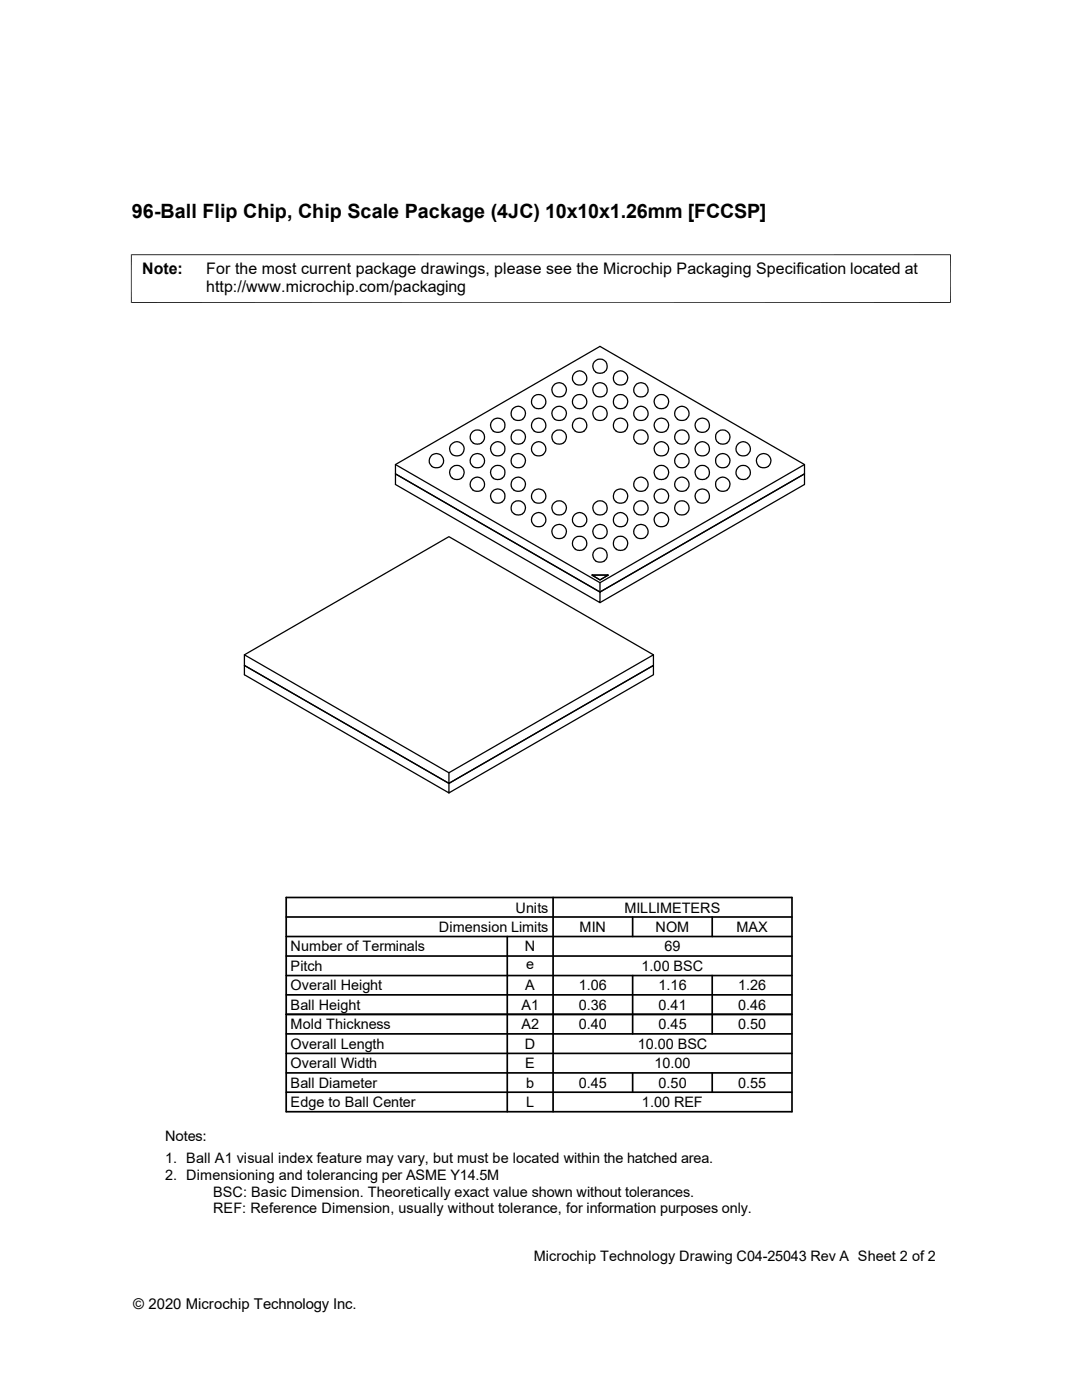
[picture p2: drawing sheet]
<svg xmlns="http://www.w3.org/2000/svg" width="216mm" height="279mm" viewBox="0 0 216 279" stroke-linecap="round" stroke-linejoin="round" font-family="sans-serif">
<defs><g id="words">
<text font-size="3.9" x="26.3" y="43.5">96-Ball Flip Chip, Chip Scale Package (4JC) 10x10x1.26mm [FCCSP]</text>
<g font-size="3.2">
<text x="28.4" y="54.6">Note:</text>
<text x="41.1" y="54.6">For the most current package drawings, please see the Microchip Packaging Specification located at</text>
<text x="41.1" y="58.3">http://www.microchip.com/packaging</text>
</g>
<text font-size="3" x="26.6" y="261.3">© 2020 Microchip Technology Inc.</text>
<g font-size="2.9">
<text x="87.5" y="186">Dimension Limits</text>
<text x="102.9" y="182.1">Units</text>
<text x="115.7" y="186">MIN</text>
<text x="124.6" y="182.1">MILLIMETERS</text>
<text x="130.8" y="186">NOM</text>
<text x="146.9" y="186">MAX</text>
<text x="58" y="189.9">Number of Terminals</text>
<text x="104.7" y="189.9">N</text>
<text x="132.6" y="189.9">69</text>
<text x="58" y="197.7">Overall Height</text>
<text x="58" y="193.8">Pitch</text>
<text x="104.8" y="197.7">A</text>
<text x="105" y="193.5">e</text>
<text x="115.5" y="197.7">1.06</text>
<text x="128" y="193.8">1.00 BSC</text>
<text x="131.4" y="197.7">1.16</text>
<text x="147.3" y="197.7">1.26</text>
<text x="58" y="201.5">Ball Height</text>
<text x="104.1" y="201.5">A1</text>
<text x="115.5" y="201.5">0.36</text>
<text x="131.4" y="201.5">0.41</text>
<text x="147.3" y="201.5">0.46</text>
<text x="58" y="205.4">Mold Thickness</text>
<text x="58" y="209.3">Overall Length</text>
<text x="104.1" y="205.4">A2</text>
<text x="104.7" y="209.3">D</text>
<text x="115.5" y="205.4">0.40</text>
<text x="127.3" y="209.3">10.00 BSC</text>
<text x="131.4" y="205.4">0.45</text>
<text x="147.3" y="205.4">0.50</text>
<text x="58" y="213.2">Overall Width</text>
<text x="104.8" y="213.2">E</text>
<text x="130.6" y="213.2">10.00</text>
<text x="58" y="217.1">Ball Diameter</text>
<text x="58" y="221">Edge to Ball Center</text>
<text x="105" y="217">b</text>
<text x="105" y="221">L</text>
<text x="115.5" y="217.1">0.45</text>
<text x="128.1" y="221">1.00 REF</text>
<text x="131.4" y="217.1">0.50</text>
<text x="147.3" y="217.1">0.55</text>
<text x="32.9" y="227.6">Notes:</text>
<text x="32.9" y="232.2">1. Ball A1 visual index feature may vary, but must be located within the hatched area.</text>
<text x="32.9" y="235.5">2. Dimensioning and tolerancing per ASME Y14.5M</text>
<text x="42.5" y="238.8">BSC: Basic Dimension. Theoretically exact value shown without tolerances.</text>
<text x="42.5" y="242.1">REF: Reference Dimension, usually without tolerance, for information purposes only.</text>
<text x="106.5" y="251.6">Microchip Technology Drawing C04-25043 Rev A Sheet 2 of 2</text>
</g>
</g></defs>
<g fill="none" stroke="#000" stroke-width=".25">
<path d="M78.9 92.7l40.8 23.6M160.5 92.7l-40.8 23.6v1.9l-40.8-23.6v-1.9l40.8-23.6 40.8 23.6v1.9l-40.8 23.6-40.8-23.6v2.1l40.8 23.6v-2.1l40.8-23.6v2.1l-40.8 23.6M118.1 114.8h3.3l-1.7 .9zM48.8 130.7l40.8-23.6 40.8 23.6M89.6 154.2l-40.8-23.5v2.1l40.8 23.5v-2.1l40.8-23.5v2.1l-40.8 23.5-40.8-23.5v1.9l40.8 23.5v-1.9l40.8-23.5v1.9l-40.8 23.5"/>
<circle cx="111.6" cy="77.8" r="1.44"/>
<circle cx="115.7" cy="75.4" r="1.43"/>
<circle cx="119.7" cy="77.8" r="1.43"/>
<circle cx="119.7" cy="73.1" r="1.43"/>
<circle cx="123.8" cy="75.4" r="1.44"/>
<circle cx="127.9" cy="77.8" r="1.43"/>
<circle cx="87.1" cy="92" r="1.43"/>
<circle cx="91.2" cy="94.3" r="1.44"/>
<circle cx="91.2" cy="89.6" r="1.44"/>
<circle cx="95.3" cy="96.7" r="1.43"/>
<circle cx="95.3" cy="87.2" r="1.43"/>
<circle cx="95.3" cy="92" r="1.43"/>
<circle cx="99.3" cy="94.3" r="1.43"/>
<circle cx="99.3" cy="99" r="1.43"/>
<circle cx="99.3" cy="89.6" r="1.43"/>
<circle cx="99.3" cy="84.9" r="1.43"/>
<circle cx="103.4" cy="92" r="1.44"/>
<circle cx="103.4" cy="87.2" r="1.44"/>
<circle cx="103.4" cy="96.7" r="1.44"/>
<circle cx="103.4" cy="82.5" r="1.44"/>
<circle cx="107.5" cy="99" r="1.43"/>
<circle cx="107.5" cy="89.6" r="1.43"/>
<circle cx="107.5" cy="84.9" r="1.43"/>
<circle cx="107.5" cy="80.1" r="1.43"/>
<circle cx="111.6" cy="82.5" r="1.44"/>
<circle cx="111.6" cy="87.2" r="1.44"/>
<circle cx="115.7" cy="84.9" r="1.43"/>
<circle cx="115.7" cy="80.1" r="1.43"/>
<circle cx="119.7" cy="82.5" r="1.43"/>
<circle cx="123.8" cy="80.1" r="1.44"/>
<circle cx="123.8" cy="99" r="1.44"/>
<circle cx="123.8" cy="84.9" r="1.44"/>
<circle cx="127.9" cy="82.5" r="1.43"/>
<circle cx="127.9" cy="96.7" r="1.43"/>
<circle cx="127.9" cy="87.2" r="1.43"/>
<circle cx="132" cy="94.3" r="1.44"/>
<circle cx="132" cy="80.2" r="1.44"/>
<circle cx="132" cy="89.6" r="1.44"/>
<circle cx="132" cy="99" r="1.44"/>
<circle cx="132" cy="84.9" r="1.44"/>
<circle cx="136.1" cy="92" r="1.43"/>
<circle cx="136.1" cy="96.7" r="1.43"/>
<circle cx="136.1" cy="82.5" r="1.43"/>
<circle cx="136.1" cy="87.2" r="1.43"/>
<circle cx="140.1" cy="99" r="1.43"/>
<circle cx="140.1" cy="84.9" r="1.43"/>
<circle cx="140.1" cy="94.3" r="1.43"/>
<circle cx="140.1" cy="89.6" r="1.43"/>
<circle cx="144.2" cy="96.7" r="1.44"/>
<circle cx="144.2" cy="87.2" r="1.44"/>
<circle cx="144.2" cy="92" r="1.44"/>
<circle cx="148.3" cy="94.3" r="1.43"/>
<circle cx="148.3" cy="89.6" r="1.43"/>
<circle cx="152.4" cy="92" r="1.44"/>
<circle cx="103.4" cy="101.4" r="1.44"/>
<circle cx="107.5" cy="103.7" r="1.43"/>
<circle cx="111.6" cy="101.4" r="1.44"/>
<circle cx="111.6" cy="106.1" r="1.44"/>
<circle cx="115.7" cy="108.4" r="1.43"/>
<circle cx="115.7" cy="103.7" r="1.43"/>
<circle cx="119.7" cy="101.4" r="1.43"/>
<circle cx="119.7" cy="106.1" r="1.43"/>
<circle cx="119.7" cy="110.8" r="1.43"/>
<circle cx="123.8" cy="108.4" r="1.44"/>
<circle cx="123.8" cy="103.7" r="1.44"/>
<circle cx="127.9" cy="101.4" r="1.43"/>
<circle cx="127.9" cy="106.1" r="1.43"/>
<circle cx="132" cy="103.7" r="1.44"/>
<circle cx="136.1" cy="101.4" r="1.43"/>
</g>
<path d="M26.1 50.8h163.6M26.2 50.8v9.7M189.7 50.8v9.7M26.1 60.4h163.6" fill="none" stroke="#000" stroke-width=".2"/>
<g fill="none" stroke="#000" stroke-width=".34">
<path d="M57.1 179.1h100.9v42.8h-100.9zM110.4 179.1v42.8M57.1 198.5h100.9M57.1 194.7h100.9M57.1 190.8h100.9M57.1 186.9h100.9M57.1 183h100.9M101.2 186.9v35M126.2 183v3.9M126.2 194.7v11.6M142.1 183v3.9M142.1 194.7v11.6"/>
<path d="M57.1 218h100.9M57.1 202.4h100.9M57.1 214.1h100.9M57.1 210.2h100.9M57.1 206.3h100.9M126.2 214.1v3.9M142.1 214.1v3.9"/>
</g>
<use href="#words"/>
</svg>
